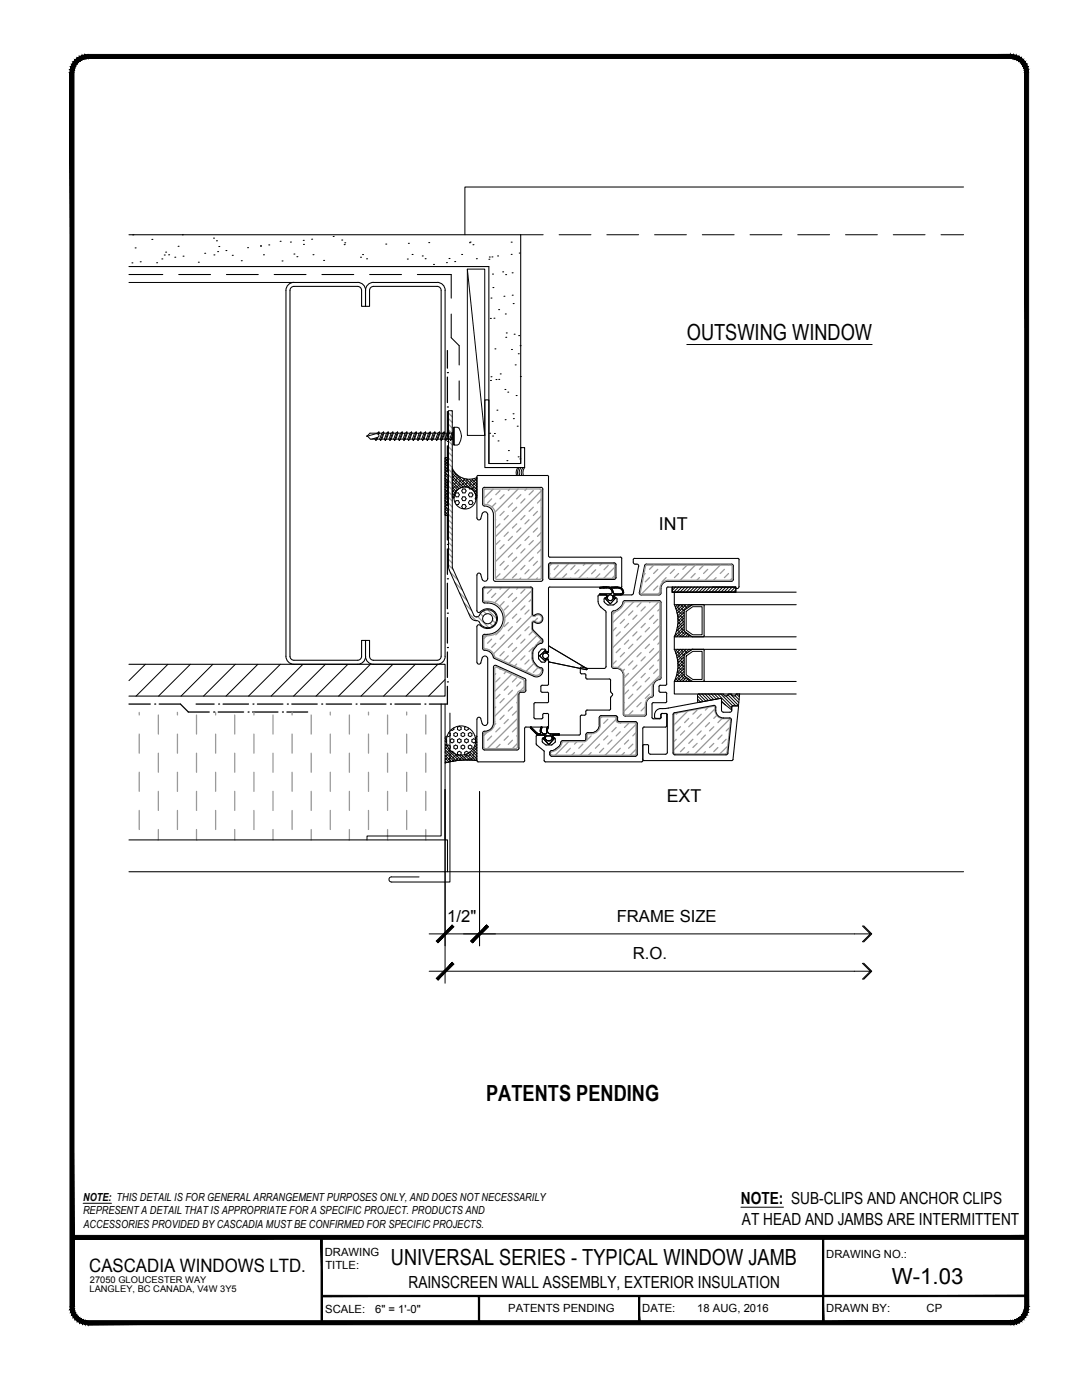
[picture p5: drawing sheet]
<svg xmlns="http://www.w3.org/2000/svg" width="216mm" height="279mm" viewBox="0 0 216 279" stroke-linecap="round" stroke-linejoin="round" font-family="sans-serif">
<defs><g id="words">
<g font-size="4.4">
<text x="137" y="67.8">OUTSWING WINDOW</text>
<text x="97" y="219.7">PATENTS PENDING</text>
<text x="78" y="252.5">UNIVERSAL SERIES - TYPICAL WINDOW JAMB</text>
<text x="178" y="256.2">W-1.03</text>
</g>
<text font-size="3.7" x="17.8" y="253.8">CASCADIA WINDOWS LTD.</text>
<g font-size="3.5">
<text x="131.5" y="105.8">INT</text>
<text x="133" y="160.2">EXT</text>
</g>
<g font-size="3.3">
<text x="89.3" y="183.9">1/2&quot;</text>
<text x="123.1" y="183.9">FRAME SIZE</text>
<text x="126.3" y="191.4">R.O.</text>
<text x="147.8" y="240.2">NOTE: SUB-CLIPS AND ANCHOR CLIPS</text>
<text x="148.1" y="244.5">AT HEAD AND JAMBS ARE INTERMITTENT</text>
<text x="81.5" y="257.1">RAINSCREEN WALL ASSEMBLY, EXTERIOR INSULATION</text>
</g>
<g font-size="2.2">
<text x="16.6" y="239.7">NOTE: THIS DETAIL IS FOR GENERAL ARRANGEMENT PURPOSES ONLY, AND DOES NOT NECESSARILY</text>
<text x="16.6" y="242.3">REPRESENT A DETAIL THAT IS APPROPRIATE FOR A SPECIFIC PROJECT. PRODUCTS AND</text>
<text x="16.7" y="245">ACCESSORIES PROVIDED BY CASCADIA MUST BE CONFIRMED FOR SPECIFIC PROJECTS.</text>
<text x="64.8" y="250.6">DRAWING</text>
<text x="164.9" y="251">DRAWING NO.:</text>
<text x="64.9" y="253.3">TITLE:</text>
<text x="64.9" y="261.9">SCALE:</text>
<text x="74.9" y="262">6&quot; = 1'-0&quot;</text>
<text x="101.4" y="261.8">PATENTS PENDING</text>
<text x="128.2" y="261.8">DATE:</text>
<text x="139.1" y="261.8">18 AUG, 2016</text>
<text x="164.9" y="261.8">DRAWN BY:</text>
<text x="184.9" y="261.8">CP</text>
</g>
<g font-size="1.8">
<text x="17.9" y="257.8">LANGLEY, BC CANADA, V4W 3Y5</text>
<text x="17.9" y="256">27050 GLOUCESTER WAY</text>
</g>
</g></defs>
<!-- layer: SEALANT -->
<g fill="none" stroke="#000" stroke-width=".2">
<path d="M88.8 99.9l.7 .6M88.8 99.3l.7 .7M88.8 98.7l.7 .7M88.8 98.2l.7 .7M88.8 97.6l.7 .7M88.8 97.1l.7 .6M88.8 96.5l.7 .7M88.8 95.9l.7 .7M88.8 95.4l.7 .7M88.8 94.8l.7 .7M88.8 94.3l.7 .6M88.8 93.7l.7 .7"/>
<path d="M88.8 93.1l.7 .7M88.8 92.6l.7 .6M88.8 92l.7 .7M88.8 91.4l.7 .7M88.9 99.9l-.1 .1M88.9 97.7l-.1 .1M88.9 95.4l-.1 .1M88.9 93.2l-.1 .1M89.1 91.3l-.1 .1M89.2 99.1l-.4 .3M89.2 96.8l-.4 .4M89.2 94.6l-.4 .4"/>
<path d="M89.2 92.4l-.4 .3M89.3 91.3l.2 .3M89.4 98.3l-.6 .6M89.4 96l-.6 .6M89.4 93.8l-.6 .6M89.4 91.5l-.6 .6M89.5 91.3h-.7v11.6h.7v-7.8M89.5 99.9l-.5 .5M89.5 99.3l-.2 .2M89.5 97.6l-.5 .5M89.5 97.1l-.2 .2M89.5 95.4l-.5 .5"/>
<path d="M89.5 94.8l-.2 .2M89.5 93.2l-.5 .4M89.5 92.6l-.2 .2M90.2 99l.4 .3M90.2 98.4l.5 .4M90.2 97.8l.6 .6M90.2 97.3l.8 .8M90.2 96.7l1.1 1.1M90.2 96.2l1.4 1.3M90.2 95.6l1.8 1.7M90.2 95l2.2 2.2M90.2 94.5l2.8 2.7 .2-.3"/>
<path d="M90.2 93.9l3.5 3.5M90.3 93.6l-.1 .1M90.4 98.6l-.2 .1M90.4 96.3l-.2 .2M90.4 94.1l-.2 .1M90.6 98.9l-.1 .1M90.7 97.7l-.5 .5M90.7 95.5l-.5 .4M90.7 94.3l-.2 .2M91 96.9l-.7 .7M91 94.6l-.7 .7M91 98.4h.5l.2 .3-.2 .5h-.5l-.2-.5z"/>
<path d="M91.2 96l-.7 .7M91.3 94.9l-.2 .1M91.5 97.4l-.7 .7M91.5 95.2l-.7 .7M91.8 96.6l-.7 .7M92 95.3l-.3 .3M92.1 95.8l-.7 .7M92.3 95.4l2.9 2.9M92.3 99.2h.5l.2 .3-.2 .4h-.5l-.2-.4zM92.3 97.6h.5l.2 .4-.2 .4h-.5l-.2-.4zM92.4 97.2h-.1M92.6 96.3l-.7 .7"/>
<path d="M92.8 95.6l-.6 .6M93.1 95.6l2.1 2.1-.5 .5M93.3 95.7l-.2 .2M93.5 96l-.7 .7M93.6 97.4l.1 .2h.4M93.7 95.7l1.5 1.4M93.7 99.9h.4l.3 .4-.3 .4h-.4l-.2-.4zM93.7 98.4h.4l.3 .3-.3 .5h-.4l-.2-.5zM94.1 96.6l-.7 .6M94.2 95.6l1 1M94.3 95.8l-.7 .7M94.6 97.2l-.5 .4"/>
<path d="M94.7 95.5l.5 .5M94.8 98.5l.4 .3M94.9 98.6h.1M94.9 96.3l-.7 .7M95.1 95.4l.1 .1-.7 .7M95.1 99.4l-.1-.2-.2 .3 .2 .3M95.2 95.3v4.1h-.2M95.2 98.9l-.2 .1M95.2 97.2l-.4 .4M95.2 96.6l-.2 .1M95.2 95.3a3.7 3.7 0 0 1-4.9-1.8l-.1 5.9h.4a2.21 2.21 0 0 1 2.2-2.2 2.21 2.21 0 0 1 2.2 2.2M103.3 93.3a1.64 1.64 0 0 0-.2 1.6"/>
<path d="M103.6 93.3a1.64 1.64 0 0 0-.2 1.6M104 93.3a1.64 1.64 0 0 0-.3 1.6M104.4 93.3a1.64 1.64 0 0 0-.3 1.6M104.7 93.3a1.64 1.64 0 0 0-.3 1.6M88.8 102.7l.2 .2M88.8 102.1l.7 .7M88.8 101.5l.7 .7M88.8 101l.7 .7M88.8 100.4l.7 .7M88.9 102.2h-.1M89.2 101.3l-.4 .4M89.4 102.8l-.1 .1"/>
<path d="M89.4 100.5l-.6 .6M89.5 102.1l-.5 .5M89.5 101.6l-.2 .2M90.8 100.3l.2-.4h.5l.2 .4-.2 .4h-.5M92.3 100.7h.5l.2 .4-.2 .4h-.5l-.2-.4zM88.8 151.9l.3 .3M88.8 151.3l.8 .8M88.8 150.7l1.3 1.3M88.8 150.2l1.7 1.7M88.8 149.6l2.2 2.2M88.8 149l2.7 2.8M88.8 148.5l.5 .5"/>
<path d="M88.8 147.9l.3 .3M88.8 147.4l.3 .2v.5M89 149.8l-.2 .2M89 147.6l-.2 .2M89.1 147.1l-.1-.1-.2 .2M89.1 148.5l-.2 .3M89.3 148.8l.2-.1 .3 .2v.4l-.2 .2M89.3 151.2l-.5 .5M89.3 149l-.5 .4M89.5 149.3l-.1 .1M89.5 146.2l.3 .2v.4l-.3 .2-.3-.1M89.5 150.4l-.6 .7"/>
<path d="M89.7 149.6l-.6 .6M89.8 151.8l-.3 .3M89.8 147.6l.4-.2 .4 .2v.4l-.4 .3-.4-.3zM90 149.9h.1M90.1 150l.1-.1 .4 .2v.3M90.1 150.9l-.7 .7M90.3 150.2l-.6 .6M90.6 145.3v.3l-.4 .2-.2-.1M90.6 146.4l.3-.2 .4 .2v.4l-.4 .2-.3-.2zM90.6 148.9l.3-.2 .4 .2v.4l-.4 .2-.3-.2zM90.6 150.4l-.1 .1M90.7 151.5l-.5 .4"/>
<path d="M90.8 150.5l1.2 1.2M91 150.7l-.7 .6M91.3 145.1l.3-.2 .4 .2v.5l-.4 .2-.3-.2zM91.3 147.6l.3-.2 .4 .2v.4l-.4 .3-.3-.3zM91.5 151.2l-.6 .6M91.6 150.7l1 1M91.8 150.7l.2-.2v-.4l-.4-.2-.3 .2v.4l.2 .2-.4 .4M92 146.4l.4-.2 .3 .2v.4l-.3 .2-.4-.2zM92 148.9l.4-.2 .3 .2v.4l-.3 .2-.4-.2zM92 150.7l-.1 .1M92.2 150.7l.9 1M92.4 150.9l-.7 .7"/>
<path d="M92.6 150.6l1.1 1.1M92.7 147.6l.4-.2 .3 .2v.4l-.3 .3-.4-.3zM92.9 145l-.2 .1v.5l.4 .2 .3-.2v-.3M92.9 151.5l-.2 .2M93.1 150.5l1.2 1.2M93.2 150.7l-.7 .6M93.4 146.4l.4-.2 .4 .2v.4l-.4 .2-.4-.2zM93.4 148.9l.4-.2 .4 .2v.4l-.4 .2-.4-.2zM93.7 150.1l-.1 .1M93.8 151.2l-.5 .5M93.8 150.1l1.4 1.4-.3 .3-1.5-1.5v-.2l-.3-.2-.4 .2 .1 .5M94.1 150.4l-.8 .7"/>
<path d="M94.1 149.8l1.1 1.1-.4 .4M94.3 149.5l.9 .9-.2 .1M94.5 149.2l.7 .6M94.6 150.9l-.7 .7M94.7 148.8l.5 .4-.7 .7M94.8 146.8v.1M94.8 147.2l.4 .3M94.8 148.3l.4 .4M94.9 147.8h.1M94.9 147.8l.3 .3-.2 .2M94.9 150.1l-.7 .7M94.9 147.6l-.4-.2-.3 .2v.4l.3 .3 .4-.2"/>
<path d="M95 146.9l.2 .1-.4 .3M95.2 148.7l-.4 .4M95.2 151.8a16.7 16.7 0 0 0-6.4 .5l.2-.3"/>
<circle cx="92.8" cy="99.4" r="2.21"/>
<circle cx="92" cy="147.8" r="2.91"/>
</g>
<!-- layer: 0 -->
<g fill="none" stroke="#999" stroke-width=".25">
<path d="M96.8 97.6h11l.2 .2v17.7l-.3 .1h-8.6l-.3-.2M96.8 97.6l-.2 .2v2.7l.3 .2M98.1 99.6l-.8 .8M98.4 97.6l-1.8 1.8M99.8 97.9l-.9 .8M100.6 98.7l-.8 .9M101.7 97.6l-.3 .3M103.4 97.6l-4.6 4.6M103.9 98.7l-.8 .9M104.7 99.6l-.8 .8M105.1 97.6l-.4 .3M106.4 97.9l-.8 .8"/>
<path d="M108 98l-9.2 9.1M108 99.6l-.8 .8M96.7 117.4l-.2 .1M96.9 100.7a2.04 2.04 0 0 1 2 2.2M98.1 117.6l-.8 .8M98.8 102.9v12.5M98.9 118.4l-.8 .8M98.9 100.4l-.8 .8M98.9 110.4l-.1 .1M98.9 103.7l-.1 .1M98.9 113.7l-.1 .1M99.8 104.5l-.9 .9"/>
<path d="M99.8 114.5l-.9 .8M99.8 107.9l-.9 .8M100 117.3l-.2 .3M100.6 108.7l-.8 .8M100.6 102.1l-.8 .8M100.6 112l-.8 .8M101.4 102.9l-.8 .8M101.4 112.8l-.8 .9M101.4 106.2l-.8 .8M101.7 117.3l-3 3M102.2 118.4l-.8 .8M102.2 107l-.8 .9"/>
<path d="M102.2 100.4l-.8 .8M102.2 110.4l-.8 .8M103.1 119.2l-.9 .9M103.1 101.2l-.9 .9M103.1 111.2l-.9 .8M103.1 104.5l-.9 .9M103.1 114.5l-.9 .8M103.3 117.3l-.2 .3M103.9 105.4l-.8 .8M103.9 115.3l-.3 .3M103.9 108.7l-.8 .8M104.7 117.6l-.8 .8"/>
<path d="M104.7 109.5l-.8 .9M104.7 102.9l-.8 .8M104.7 112.8l-.8 .9M105.6 103.7l-.9 .8M105.6 113.7l-.9 .8M105.6 107l-.9 .9M106.1 117.9l-5.4 5.4M106.1 119.6l-.5 .5M106.4 107.9l-.8 .8M106.4 101.2l-.8 .9M106.4 111.2l-.8 .8M107.2 115.3l-.2 .3"/>
<path d="M107.2 102.1l-.8 .8M107.2 112l-.8 .8M107.2 105.4l-.8 .8M108 103l-9.2 9.1M108 107.9l-7.7 7.7M108 112.9l-2.7 2.7M108 106.3l-.8 .7M108 109.6l-.8 .8M109.7 114.5l-.1 .1M109.9 115.4h12.5M110.1 112.5l-.4 .3M111.4 112.8l-.8 .9"/>
<path d="M113.1 114.5l-.9 .8M113.4 112.5l-2.9 2.9M113.9 115.3l-.1 .1M114.7 112.8l-.8 .9M115.5 113.7l-.8 .8M116.7 112.5l-.3 .3M117.2 115.3l-.1 .1M118.4 112.5l-2.9 2.9M118.9 113.7l-.9 .8M119.7 114.5l-.8 .8M120.1 112.5l-.4 .3M121.4 112.8l-.9 .9"/>
<path d="M122.5 115.4l.2-.2v-2.5l-.2-.2h-12.7l-.1 .2-.1 2.5 .3 .2M122.7 113.2l-2.2 2.2M122.7 114.9l-.5 .4M128.7 114.5l-.2 .3M129.6 115.3l-.9 .8M130.4 112.8l-.8 .8M131.2 113.6l-.8 .9M131.2 117l-.8 .8M131.7 118.2l-.4 .3M132.1 112.8h.1M132.9 115.3l-.8 .8M133.7 112.8l-5.7 5.7"/>
<path d="M134.6 113.6l-.9 .9M135.4 114.5l-.8 .8M135.4 112.8h.1M137.1 112.8l-.9 .8M138.7 114.5l-.8 .8M138.7 112.8l-3 3M139.6 115.3l-.6 .5M140.4 112.8l-.8 .8M141.2 113.6l-.8 .9M142.1 112.8h-.1M142.9 115.3l-.5 .5M143.7 112.8l-3 3"/>
<path d="M144.5 113.6l-.8 .9M145.4 114.5l-.9 .8M145.4 112.8h.1M146.1 115.4l-.4 .4M97.1 126.9l-.6 .6M98.1 127.6l-.8 .8M98.6 130.9l.2 .3 7.7 3.5a1.09 1.09 0 0 0 1.6-1M98.9 134.4l-.2 .2M98.9 128.4l-.8 .8M99.8 135.3l-.9 .8M99.8 138.6l-.9 .8M99.8 125.9l-.9 .8"/>
<path d="M99.9 133.5l-.1 .1M100.6 139.4l-.8 .9M100.6 126.7l-.8 .9M100.6 120.1l-.8 .8M100.6 130l-.8 .9M101 134l-.4 .4M101.4 136.9l-.8 .9M101.4 120.9l-.8 .8M101.4 130.9l-.8 .8M101.4 124.2l-.8 .9M102.1 134.5l-3.4 3.5M102.2 137.8l-.8 .8"/>
<path d="M102.2 125.1l-.8 .8M102.2 128.4l-.8 .8M103.1 135.3l-.9 .8M103.1 129.2l-.9 .8M103.1 122.6l-.9 .8M103.1 132.5l-.4 .4M103.2 138.4l-4.5 4.5M103.9 136.1l-.8 .8M103.9 123.4l-.8 .8M103.9 133.4l-.1 .1M103.9 126.7l-.8 .9M104.3 135.6l-5.2-2.5-.3 .1-.1 10.8"/>
<path d="M104.3 135.6l.3 .4v1.7l-.2 .2-.9 .1-.2 .3v10.8l-.4 .3M104.6 137.1l-.8 .8M104.7 127.6l-.8 .8M104.7 120.9l-.8 .8M104.7 130.9l-.8 .8M105.6 121.7l-.9 .9M105.6 131.7l-.9 .8M105.6 125.1l-.9 .8M106.1 131.4a2.54 2.54 0 0 0 1.8 2.1M106.1 122.8l-7.6 7.7M106.3 125.9l1.7 1.7-.8 .8M106.3 126l-.7 .7"/>
<path d="M106.4 129.2l-.8 .8M106.5 132.4l-1.5 1.6M106.8 124h-.5l-.2 .4v1.1l.2 .4M106.8 124a.8 .8 0 0 0 1.2-.1 .8 .8 0 0 0-.2-1.2 .8 .8 0 0 0-1.2 .3h-.3l-.2-.4v-5l-.2-.2h-9.3l-.1 .2 .1 2.4a3.5 3.5 0 0 1 4.1 3.3 3.5 3.5 0 0 1-4 3.6l-.2 .2v2.2l.3 .2a1.84 1.84 0 0 1 1.8 1.4M107.2 126.8l-5.7 5.6M107.2 123.4l-.5 .5M107.2 133.4l-.8 .8M107.9 133.5l.2 .2M108 127.6l.1 .4M108.1 128l-.3 .2a2.68 2.68 0 0 0-1.7 3.2M122.8 122.1l-.5 .5M123 131.9l-.7 .7"/>
<path d="M123 125.3l-.7 .6M123.8 126.1l-.8 .8M123.8 129.4l-.8 .8M124.6 120.3l-.1 .1M124.6 130.2l-.8 .9M124.6 123.6l-.8 .8M124.6 133.6l-.3 .3M125.4 124.4l-.8 .9M125.4 134.4l-.8 .8M125.4 127.7l-.8 .9M125.4 137.7l-.8 .8M126.3 128.6l-.9 .8"/>
<path d="M126.3 138.5l-.9 .9M126.3 121.9l-.9 .9M126.3 131.9l-.9 .8M126.5 120.1l-4.2 4.2M127.1 122.8l-.8 .8M127.1 132.7l-.8 .9M127.1 126.1l-.8 .8M127.1 136.1l-.8 .8M127.9 126.9l-.8 .8M127.9 136.9l-.8 .8M127.9 120.3l-.8 .8M127.9 130.2l-.8 .9"/>
<path d="M128.7 121.1l-.8 .8M128.7 131.1l-.8 .8M128.7 124.4l-.8 .9M128.7 134.4l-.8 .8M129.6 125.3l-.9 .8M129.6 135.2l-.9 .9M129.6 128.6l-.9 .8M129.6 138.5l-.9 .9M129.8 120.1l-.2 .2M130.4 129.4l-.8 .8M130.4 122.8l-.8 .8M130.4 132.7l-.8 .9"/>
<path d="M131.2 123.6l-.8 .8M131.2 133.6l-.8 .8M131.2 126.9l-.8 .8M131.5 120.1l-9.2 9.2M131.7 124.8l-8.4 8.4M131.7 129.8l-7.2 7.2M131.7 134.8l-7.2 7.2M131.7 128.2l-.5 .4M131.7 121.5l-.5 .4M131.7 131.5l-.5 .4M27.8 142.2v.5M27.8 146.5v3.8"/>
<path d="M27.8 154.1v3.8M31.6 142.7v3.8M31.6 150.3v3.8M31.6 157.9v3.8M35.4 142.2v.5M35.4 146.5v3.8M35.4 154.1v3.8M39.2 142.7v3.8M39.2 150.3v3.8M39.2 157.9v3.8M43 142.2v.5M43 146.5v3.8"/>
<path d="M43 154.1v3.8M46.8 142.7v3.8M46.8 150.3v3.8M46.8 157.9v3.8M50.7 142.1v.6M50.7 146.5v3.8M50.7 154.1v3.8M54.5 142.7v3.8M54.5 150.3v3.8M54.5 157.9v3.8M58.3 142.1v.6M58.3 146.5v3.8"/>
<path d="M58.3 154.1v3.8M62.1 142.7v3.8M62.1 150.3v3.8M62.1 157.9v3.8M65.9 142.1v.6M65.9 146.5v3.8M65.9 154.1v3.8M69.7 142.7v3.8M69.7 150.3v3.8M69.7 157.9v3.8M73.5 142.1v.6M73.5 146.5v3.8"/>
<path d="M73.5 154.1v3.8M77.3 142.7v3.8M77.3 150.3v3.8M77.3 157.9v3.8M81.1 142.1v.6M81.1 146.5v3.8M81.1 154.1v3.8M85 142.7v3.8M85 150.3v3.8M85 157.9v3.8M97 146.2h-.3l-.2 .3 .1 2.8 6.3 .1M97.2 146.1l-.7 .7"/>
<path d="M98.1 146.9l-.8 .8M98.7 144a2.04 2.04 0 0 1-1.7 2.2M98.9 141.1l-.2 .2M98.9 144.4l-.2 .3M99.8 145.2l-.9 .9M99.8 148.6l-.9 .8M100.6 149.4h.1M100.6 142.7l-.8 .9M101.4 143.6l-.8 .8M101.4 146.9l-.8 .8M102.2 147.7l-.8 .9M102.2 141.1l-.8 .8"/>
<path d="M103.1 141.9l-.9 .8M103.1 145.2l-.9 .9M103.3 143.4l-6 6M103.3 148.4l-1.1 1M103.3 146.7l-.2 .2M103.3 140.1l-.2 .2M113.5 148l-2.7 2.7M113.8 149.3l-.8 .9M114.6 150.2l-.5 .5M115.1 148l-.5 .5M116.3 148.5l-.8 .8M118 146.9l-.9 .8"/>
<path d="M118 150.2l-.6 .5M119.6 148.5l-.8 .8M120.1 143.1l-.3 .3M120.5 149.3l-.9 .9M121.3 143.5l-.8 .9M121.3 146.9l-.8 .8M122.1 147.7l-.8 .8M122.9 143.6l-7.1 7.1M123 145.2l-.9 .8M123.8 146l-.8 .9M123.8 149.3l-.8 .9M123.9 144.2l-.1 .2"/>
<path d="M124.6 140.2l-.1 .1M124.6 150.2l-.5 .5M125.4 144.4l-.8 .8M125.4 147.7l-.8 .8M126.3 141.9l-.9 .8M126.3 148.5l-.9 .8M126.9 144.6l-6.2 6.1M126.9 149.5l-1.2 1.2M126.9 146.2l-.6 .7M127.9 140.2l-.8 .8M128.7 141l-.8 .9M134.7 142.4l7.9-1.4a2.25 2.25 0 0 0 1.2 2.3l1.7 .1 .3 .3"/>
<path d="M134.8 142.3l-.3 .3-.1 7.6M134.9 147.5l-.5 .5M135.2 142.3l-.3 .2M135.8 145l-.9 .9M136.6 145.9l-.8 .8M136.6 149.2l-.8 .8M137.3 141.9l-2.8 2.8M137.4 150l-.4 .5M137.4 143.4l-.8 .8M138.3 144.2l-.9 .8M138.3 147.5l-.9 .9M139.1 148.4l-.8 .8"/>
<path d="M139.1 141.7l-.8 .8M139.9 142.5l-.8 .9M139.9 145.9l-.8 .8M140.8 146.7l-.9 .8M140.8 150l-.5 .5M141.3 141.1l-.5 .6M141.6 144.2l-.8 .8M142.4 145l-.8 .9M142.4 148.4l-.8 .8M142.7 141.5l-8.3 8.2M143 142.8l-.6 .6M143.2 149.2l-.8 .8"/>
<path d="M144.1 143.4l-.9 .8M144.1 146.7l-.9 .8M144.9 147.5l-.8 .9M145.2 148.9l-1.6 1.6M145.6 145.2l-.7 .7M145.7 143.5l-7 7M145.8 143.7l-.7 6.5-.2 .2-10.2 .1-.2-.3M27.8 161.7v3.9M31.6 165.6v2M35.4 161.7v3.9M39.2 165.6v2M43 161.7v3.9"/>
<path d="M46.8 165.6v2M50.7 161.7v3.9M54.5 165.6v2M58.3 161.7v3.9M62.1 165.6v2M65.9 161.7v3.9M69.7 165.6v2M73.5 161.7v3.9M77.3 165.6v2M81.1 161.7v3.9M85 165.6v2"/>
</g>
<!-- layer: GASKET -->
<g fill="none" stroke="#000" stroke-width=".2">
<path d="M134.1 117.2v1v-1h12.7v1h-12.7h12.7v-1M134.2 117.2h-.1M134.8 117.2l-.7 .6M135.4 117.2l-1 1M136.1 117.2l-1.1 1M136.7 117.2l-1 1M137.3 117.2l-1 1M137.9 117.2l-1 1M138.6 117.2l-1 1M139.2 117.2l-1 1M139.8 117.2l-1 1M140.5 117.2l-1.1 1"/>
<path d="M141 118.2h4.8M141.1 117.2l-1 1M141.7 117.2l-1 1M142.1 117.2h4.7M142.3 117.2l-1 1M143 117.2l-1 1M143.6 117.2l-1 1M144.2 117.2l-1 1M144.9 117.2l-1.1 1M145.5 117.2l-1 1M146.1 117.2l-1 1M146.7 117.2l-1 1"/>
<path d="M146.8 117.7l-.5 .5M109.1 131.4a.52 .52 0 0 0 .4-.5 .52 .52 0 0 0-.4-.5 .56 .56 0 0 0-.8 .5 .56 .56 0 0 0 .8 .5M109.3 130.2l-.5-.1v-.3l-1.2 1.1 1.2 1v-.3l.5-.1M109.3 131.5l.1 .1M109.4 131.6l.2 .5 7.4 1.6M109.6 129l7.5 4.4M109.7 129h-.2l-.1 1.1-.1 .1M117.1 133.4l.1 .2-.2 .1M139.2 138.9l1.1 1.1M139.2 139.5l.6 .6M139.2 138.8v1.2M139.2 140l.3 .2 4.3-.8 .2 .1v.5"/>
<path d="M139.4 138.5l1.4 1.4M139.4 138.5h5l.1 .3 .5 .1M139.4 138.5l-.2 .2M140.1 138.5l1.3 1.3M140.7 138.5l1.2 1.2M141.3 138.5l1.1 1.1M141.9 138.5l1.1 1M142.6 138.5l.9 .9M143.2 138.5l2.8 2.8M143.8 138.5l2.4 2.4M144.8 138.9l2 2M145.3 138.7l-.3 .2"/>
<path d="M145.7 138.5l1.7 1.7M146.7 138.9l.8 .7M146.8 138.7l.1-.2h.7l-.2 2.4h-1.3l-.1 .8-2-1.7 .8 .7M146.8 138.7l-.2 .2h-.3l-.3-.1v-.3h-.7l-.1 .2 2.2 2.1M147 138.5l.5 .6M147.6 138.5h.1M105.8 145.3l1.4 1.4h1.4M106 145.1l1.2 1.2 .4 .2M106 145.1l-.1 .1M107.6 146.5h.1M107.9 146.1l-.1 .3-.2 .1M108 145.1l-.2 .5 .1 .5"/>
<path d="M108 145.1h.1a.89 .89 0 0 0 0 .9 .89 .89 0 0 0 .9 .5l.1-.4M108.7 146.7v.1M108.7 146.8l-.1 .5h-.3l1.2 1.3 1.2-1.3h-.3l-.1-.5M109.2 145.1l.2 .1M109.2 145.1l-.1 .5v.5M109.4 145.2l-.1 .3a.72 .72 0 0 0 .6 1M109.9 146.5h1.7v.2M109.9 146.9h-.9a.59 .59 0 0 0-.1 .7 .59 .59 0 0 0 .7 .2M109.9 146.8l.1 .1a.56 .56 0 0 1 .1 .6 .56 .56 0 0 1-.5 .3M110.4 146.7h1.1M110.4 146.7l-.1 .1"/>
</g>
<!-- layer: DIMS -->
<g fill="none" stroke="#999" stroke-width=".25">
<path d="M89.5 99.3l.7 .7M89.5 98.1l.7 .8M89.5 97l.7 .8M89.5 95.9l.7 .8M89.5 94.8l.7 .7M89.5 93.6l.7 .8M89.5 92.5l.7 .8M89.5 91.4l.7 .8M89.5 90.3l.7 .7M89.5 89.2l.7 .7M89.5 88l.7 .8M89.5 86.9l.7 .8"/>
<path d="M89.5 85.8l.7 .8M89.5 84.7l.7 .7M89.5 83.6l.7 .7M89.5 82.4l.7 .8M90.1 82l.1 .1M89.5 112.7l.9 1M89.5 111.6l.7 .8M89.5 110.5l.7 .8M89.5 109.4l.7 .7M89.5 108.3l.7 .7M89.5 107.1l.7 .8M89.5 106l.7 .8"/>
<path d="M89.5 104.9l.7 .7M89.5 103.8l.7 .7M89.5 102.6l.7 .8M89.5 101.5l.7 .8M89.5 100.4l.7 .8M89.8 114.2l1.5 1.5M90.8 116.3l1.5 1.5M91.7 118.3l1.5 1.5M92.6 120.3l1.5 1.6M93.5 122.4l1.5 1.5M95.3 123.1l2.2 2.2M95.8 122.5l.6 .5"/>
<path d="M96.4 121.9l.6 .6M97.3 121.7l1.8 1.8M97.8 124.4l.5 .6M98.2 123.7l.7 .7"/>
</g>
<!-- layer: 0 -->
<g fill="none" stroke="#000" stroke-width=".2">
<path d="M25.7 56.4h32.9M137 68.8h37M73.3 87l1.8-.5 .5 .3v.3l-.3 .2M74.8 87.5v.1M75.2 87.4l-.2 .5-.2-.3M75.3 86.5l.3-.3 .1 .3-.2 .2M75.3 86.5h-1.5l-.7 .5h.2l.6 .6h.9M75.3 87.6h.5M75.3 86.5h-.1M75.3 87.6l-.3 .3M75.3 87.3v.3M75.3 87.3l-1.1 .3"/>
<path d="M75.6 86.2l-.2 .4M75.8 86.5h.4l.3-.3 .1 .3M76.2 87.6h.5M76.2 86.5l-.4 1.1M76.2 87.6l-.3 .3M76.5 86.2l-.6 1.7-.1-.3M76.6 86.5h.5l.4-.3v.3l-.4 1.1M76.6 86.5l-.4 1.1M76.7 87.6l.2 .3M77.1 86.5l-.4 1.1M77.5 86.2l-.6 1.7 .2-.3h.5M77.5 86.5h.6l-.5 1.1 .2 .3"/>
<path d="M78.1 86.5l.3-.3 .1 .3-.4 1.1M78.1 87.6h.5M78.4 86.2l-.6 1.7 .3-.3M78.5 86.5h.5l.3-.3 .1 .3M79 87.6h.5M79 86.5l-.4 1.1M79 87.6l-.3 .3M79.3 86.2l-.6 1.7-.1-.3M79.4 86.5h.5l.4-.3v.3l-.4 1.1M79.4 86.5l-.4 1.1M79.5 87.6l.2 .3M79.9 86.5l-.4 1.1"/>
<path d="M80.3 86.2l-.6 1.7 .2-.3h.5M80.3 86.5h.5l-.4 1.1 .2 .3M80.8 86.5l.4-.3 .1 .3-.5 1.1M80.8 87.6h.6M81.2 86.2l-.6 1.7 .2-.3M81.3 86.5h.5l.3-.3 .1 .3M81.8 87.6h.5M81.8 86.5l-.4 1.1M81.8 87.6l-.3 .3M82.1 86.2l-.6 1.7-.1-.3M82.2 86.5h.5M82.2 86.5l-.4 1.1"/>
<path d="M82.3 87.6l.4-1.1 .4-.3v.3l-.4 1.1h.5M82.3 87.6l.2 .3M83.1 86.2l-.6 1.7 .2-.3M83.1 86.5h.5l-.4 1.1 .2 .3M83.6 86.5l.4-.3 .1 .3-.5 1.1h.6M84 86.2l-.6 1.7 .2-.3M84.1 86.5h.5M84.2 87.6l.4-1.1 .3-.3 .1 .3-.4 1.1h.5M84.2 87.6l.1 .3M84.9 86.2l-.6 1.7 .3-.3M85 86.5h.5l-.4 1.1 .2 .3M85.5 86.5l.3-.3 .1 .3-.4 1.1"/>
<path d="M85.5 87.6h.5M85.8 86.2l-.5 1.7 .2-.3M85.9 86.5h.5l.4-.3 .1 .3M86.4 87.6h.5M86.4 86.5l-.4 1.1M86.4 87.6l-.2 .3M86.8 86.2l-.6 1.7-.2-.3M86.9 86.5h.5M86.9 86.5l-.5 1.1M86.9 87.6l.5-1.1 .3-.3 .1 .3-.4 1.1M86.9 87.6l.2 .3M87.4 87.6h.5"/>
<path d="M87.7 86.2l-.6 1.7 .3-.3M87.8 86.5h.5l-.4 1.1 .1 .3M88.3 86.5l.3-.3 .1 .3-.4 1.1M88.3 87.6h.5M88.6 86.2l-.6 1.7 .3-.3M88.7 86.5h.5l.4-.3 .1 .3M89.2 86.5l-.4 1.1M89.2 87.6h.5M89.2 87.6l-.2 .3M89.6 86.2l-.6 1.7-.2-.3M89.7 86.5l-.5 1.1M90.2 87.6h.3"/>
<path d="M90.2 86.5l-.5 1.1M90.2 87.6l-.3 .3M90.5 86.2l-.3 .3h-.5M90.5 86.2l-.6 1.7-.2-.3M90.5 86.7l-.3 .9M90.6 85.3l-.1 .1v3.3l.1 .1M90.6 85.3h.6l.4 .1a2.8 2.8 0 0 1 0 3.3l-.4 .1h-.6zM120.4 117.1h.4a1.24 1.24 0 0 1 1.5 1.1M120.5 117.1l-.9 .2h.9M120.7 117.4h-.3M120.7 117.3h.1a1.21 1.21 0 0 1 1.3 .8M121.2 119.4l.1-.3a.54 .54 0 0 1 .5-.4 .54 .54 0 0 1 .5 .4v.3"/>
<path d="M121.2 119.4a.58 .58 0 0 0 .6 .5 .58 .58 0 0 0 .5-.5M122.2 118.1l-.3 .4-2.3 .1 .1 .1 1.4 .1-.1 .6h-.3l1.1 1.1 1-1.1h-.3l-.1-.6 1.6-.1 .3-.1 .2-.4M122.6 117.3h-.7a2.36 2.36 0 0 1 2.3 .3l.2 .6M122.8 117.4h-.3M122.8 117.3h.2a.96 .96 0 0 1 1.2 1.1l-.3 .1h-1.2l-.4-.4M93.9 123.2a1.29 1.29 0 0 0 1.2 .7M95.1 123.1l-.5-.3-4.3-9.5-.1-31.3h-.7v31.2l4.4 10M95.1 123.1a.88 .88 0 0 0 .8-.7 1.79 1.79 0 0 1 2.7-.1 1.79 1.79 0 0 1-.3 2.7 1.79 1.79 0 0 1-2.7-.9l-.5-.2M134.6 129.6h.1M134.6 120.7h.1M134.8 136h.1M134.8 135.4l.4 .4"/>
<path d="M134.8 127v.1M134.8 126.5l.4 .4M134.8 130.3l.1 .1M134.8 121.4l.1 .1M135.1 131.1l.1 .2M135.1 134.5l.7 .7M135.1 130l.7 .7M135.1 125.6l.7 .8M135.1 122.2l.1 .2M135.1 121.1l.7 .7M135.1 134l.4 .4M135.2 125.1l.3 .4"/>
<path d="M135.2 129.6l-.5 .4M135.2 131.8l.3 .3M135.2 120.7l-.5 .4M135.2 132.4l.6 .6M135.2 129.6l.3 .2M135.2 123.5l.6 .6M135.2 120.7l.3 .2M135.4 135.4l.6 .6M135.4 133.1l.7 .7M135.4 130.8l.7 .7M135.4 126.5l.6 .6M135.4 124.2l.7 .7"/>
<path d="M135.4 121.9l.7 .7M135.7 134l.6 .7M135.7 131.7l.6 .7M135.7 125.1l.6 .7M135.7 122.8l.6 .7M135.7 129.6l-.8 .9M135.7 120.7l-.8 .8M135.8 129.6l.5 .5M135.8 120.7l.5 .5M135.9 134.8l.7 .7M135.9 132.5l.6 .6M135.9 130.3l.6 .5"/>
<path d="M135.9 125.9l.7 .7M135.9 123.6l.6 .6M135.9 121.4l.6 .5M136.2 135.7l.3 .3M136.2 133.4l.3 .3M136.2 131.1l.3 .3M136.2 126.8l.3 .3M136.2 124.5l.3 .3M136.2 122.2l.3 .3M136.3 129.6l-1.3 1.3M136.3 120.7l-1.3 1.3M136.5 134.2v.1"/>
<path d="M136.5 132h.1M136.5 129.7l.6 .6M136.5 125.3v.1M136.5 123.1h.1M136.5 120.8l.6 .6M136.5 134.5l-1.5 1.5M136.5 133.9l-1.9 2M136.5 133.4l-1.6 1.6M136.5 132.8l-1.4 1.4M136.5 132.2l-1.3 1.3M136.5 131.7l-1.3 1.2M136.5 131.1l-1.3 1.3"/>
<path d="M136.5 125.6l-1.5 1.5M136.5 125l-1.9 1.9M136.5 124.5l-1.5 1.5M136.5 123.9l-1.4 1.4M136.5 123.3l-1.3 1.3M136.5 122.8l-1.2 1.2M136.5 122.2l-1.3 1.3M136.6 135l-1 1M136.6 126.1l-1 1M136.8 135.1l.7 .7M136.8 126.2l.7 .7M136.9 129.6l-1.8 1.7"/>
<path d="M136.9 120.7l-1.8 1.7M136.9 130.9l1.3-.9h1.9v5.6h-1.9l-1.3-.9zM136.9 122l1.3-.9h1.9v5.6h-1.9l-1.3-.9zM137 135.2l-.8 .8M137 126.3l-.8 .8M137.1 136h.1M137.1 127v.1M137.3 135.4l-.5 .6M137.3 126.5l-.5 .6M137.3 130l.1 .1M137.3 121.1h.1M137.4 129.6l-2.2 2.3"/>
<path d="M137.4 120.7l-2.2 2.2 .3 .3M137.5 129.6l.3 .2M137.5 120.7l.3 .2M137.6 135.7l-.3 .3M137.6 126.8l-.3 .3M138 135.9l-.1 .1M138 127l-.1 .1M138 129.6l-.2 .2M138 120.7l-.2 .2M138.1 129.6h.1M138.1 120.7h.1M89.3 174h103"/>
<path d="M170.5 186.4h3.2M170.5 193.8h3.2M172.1 184.8l1.6 1.6-1.6 1.6M172.1 192.2l1.6 1.6-1.6 1.6M16.6 240.1h5.6M147.8 240.9h8.5"/>
<circle cx="97.3" cy="123.5" r="1.01"/>
</g>
<!-- layer: FRAME -->
<g fill="none" stroke="#000" stroke-width=".21">
<path d="M96.3 97.6v3l.1 .3a2.09 2.09 0 0 1 2 1.5l.1 13.2 .4 .4M96.7 97.3h11.2M96.7 97.2l-.3 .2-.1 .2M107.9 97.2l.2 .1 .2 .3M108.3 97.6v18l-.2 .4h-.2M96.7 117.2h9.2M96.7 117.1l-.3 .2-.1 .2v2.5l.2 .3a3.4 3.4 0 0 1 3.9 3.2 3.2 3.2 0 0 1-3.7 3.1h-.2l-.2 .4M98.8 116h9.1M105.9 117.1l.2 .1 .2 .3M106.3 117.5v5.1a.26 .26 0 0 0 .1 .2 .26 .26 0 0 0 .3 0 .97 .97 0 0 1 1.4 .1 .97 .97 0 0 1-.1 1.4 .97 .97 0 0 1-1.4-.2l-.3 .3 .1 1.3M109.4 112.7l.2-.3 .2-.1h12.7l.4 .2v.2M109.4 115.2l.1 .2 .3 .2h12.7h.2l.2-.4"/>
<path d="M109.4 112.7v2.6M109.7 117.2h13.6M109.7 117.1l-.3 .3v12.4M122.9 112.7v2.6M123.3 117.1a.39 .39 0 0 0 .4 .4 .39 .39 0 0 0 .4-.4v-5.7l-.2-.2h-14.2l-.2-.1-.1-15.9-.1-.3h-14l-.1 .2v8.5a.39 .39 0 0 0 .4 .2 .39 .39 0 0 0 .3-.3l.3-1a.57 .57 0 0 1 .6-.4 .57 .57 0 0 1 .5 .6v12.8a.56 .56 0 0 1-.4 .5 .56 .56 0 0 1-.7-.4l-.3-1a.38 .38 0 0 0-.4-.2 .38 .38 0 0 0-.3 .4v7.1l.1 .2 .3 .1a2.29 2.29 0 0 1 2.8-.4 1.99 1.99 0 0 1 .3 3 1.99 1.99 0 0 1-3-.1l-.4 .1-.1 .3v7.1M95.2 132.2a.39 .39 0 0 0 .3 .3 .39 .39 0 0 0 .4-.2M95.9 132.3l.3-1a.56 .56 0 0 1 .7-.4 .56 .56 0 0 1 .4 .6v12.7a.56 .56 0 0 1-.4 .6 .56 .56 0 0 1-.7-.4l-.3-1M96.3 127v2.4l.1 .3a2.09 2.09 0 0 1 2.1 1.6l.1 .1M98.6 131.4l7.9 3.6a1.28 1.28 0 0 0 1.8-1.2M104.9 135.7v2.1M104.9 135.7l-.1-.2-5.8-2.7a.39 .39 0 0 0-.5 .4v11a1.76 1.76 0 0 1-1.9 1.8l-.3 .3v3l.2 .3 6.7 .1 .3-.2v-11l.1-.2 .3-.2M104.9 137.8l-.2 .3-.8 .1"/>
<path d="M106.4 125.7l1.8 1.9M107.5 130.2v1.3l.6 .6 .5 .1M107.9 137.9l.3 .3h1M108 129.7l-.5 .5M108 133.3a.42 .42 0 0 1 .3 .5M108.2 136.7l-.3 .3v.9M108.2 127.5l.1 .3a.51 .51 0 0 1-.6 .7 2.66 2.66 0 0 0-.4 4.5l.7 .3M108.6 129.5l-.6 .1M108.6 129.5l.3 .2M108.9 129.7l.2 .3 .4-.2M108.9 132l-.3 .2M109.1 131.7h.1"/>
<path d="M109.1 131.7l-.2 .3M109.2 138.1l.2 .3 .1 1.6-.2 .2h-2.5l-.2 .1-.1 2.9M109.2 131.7l.3 .2-.1 4.6M109.5 136.5l-.3 .3h-1M95.2 143.6v8.2l.1 .2h9.1M95.9 143.4a.39 .39 0 0 0-.4-.3 .39 .39 0 0 0-.3 .4M104.9 145.1l-.2 .3v6.4l-.3 .2M106.5 143.2l.3 .3h1.3l.2-.3M108.3 142.6l.1-.2h.8l.3 .2M108.3 142.6v.6M109.4 142.6l.1 2.2-.2 .3h-4.4M132.4 142.4h.4"/>
</g>
<!-- layer: 0 -->
<g fill="none" stroke="#000" stroke-width=".21">
<path d="M72.9 58v3.1h-.7v-3.1a.79 .79 0 0 0-.9-.8h-12.6a.79 .79 0 0 0-.8 .8v73a.79 .79 0 0 0 .7 .8h12.8a.79 .79 0 0 0 .8-.8v-3.2h.7v3.2M73 58a1.6 1.6 0 0 0-1.6-1.6h-12.8a1.56 1.56 0 0 0-1.5 1.6v73a1.6 1.6 0 0 0 1.6 1.6h12.6a1.6 1.6 0 0 0 1.7-1.6M87.2 57.2h-12.7a.79 .79 0 0 0-.8 .8v3.1h-.8v-3.1M87.2 56.4h-12.7a1.6 1.6 0 0 0-1.6 1.6M87.2 57.2a.79 .79 0 0 1 .8 .8v73a.79 .79 0 0 1-.8 .8M87.2 56.4a1.6 1.6 0 0 1 1.6 1.6M88.8 58v73M96.7 79.8h.9v12.7h6.3v-3.2h.8v4h-8zM158.9 118.2h-24.4v2.5h24.4M72.9 131a1.6 1.6 0 0 0 1.6 1.6h12.7M72.9 131v-3.2h.8v3.2a.79 .79 0 0 0 .8 .8h12.7M88.8 131a1.6 1.6 0 0 1-1.6 1.6"/>
<path d="M134.5 129.6a7.5 7.5 0 0 1 0 6.4M134.5 120.7a7.5 7.5 0 0 1 0 6.4M134.5 129.6h24.4M138.1 129.6l-1.6 1.1v4.1l1.6 1.2M138.1 120.7l-1.6 1.1v4.1l1.7 1.2M138.1 120.7h2.2l.2 .2M138.2 129.6h-.1M140.3 129.6l.2 .2M140.5 120.9v6M140.5 129.8v6M140.5 135.8l-.2 .2-2.2-.1M140.5 126.9l-.2 .2"/>
<path d="M158.9 136h-24.4v2.5h24.4M158.9 127.1h-24.4v2.5M25.7 167.6h63.6v6.4h-63.6"/>
</g>
<!-- layer: SASH -->
<g fill="none" stroke="#000" stroke-width=".21">
<path d="M120.8 119.3l-.3 .3 .1 .5 .8 .6M120.8 119.3l.2-.3-.1-.3h-1.4l-.2 .3v1M122.8 119.3l.3 .3M123.1 119.6v.4M124.7 119.9h6.8h.2l.2 .3M124.7 119.9a.51 .51 0 0 0-.4 .6 2.66 2.66 0 0 1-2.1 1.5l-.1 .3v10.7M126.4 118.4l-.4 .3h-3.1l-.2 .3 .1 .3M127.4 113l-1 5.4M127.5 113l-.3-.4h-.5l-.3-.2v-.7l.1-.2h20.9l.1 .2v5.4a.39 .39 0 0 1-.4 .4 .39 .39 0 0 1-.4-.4M133.3 117.2h13.4M133.3 117.1l-.3 .3v19.1M146.3 113v2.6"/>
<path d="M146.3 115.6l-.2 .4h-.2h-12.6M146.3 113l-.2-.4h-.2h-17.1l-.2 .3-1 5.4 .1 .3 .2 .1h3.6l.4-.2v-.2a1.85 1.85 0 0 1 .9-2.2l.5-.1M116 134.5h.6M116.1 133.1l1.1 .3h3.3M116.1 133.1l-.2 .1-.1 .2v.8l.3 .3M116.7 134.5l.2 .2M116.9 135.3l.3 .2M116.9 134.7v.6M117.2 135.5h4.4M119.4 120v.3a2.72 2.72 0 0 0 1.4 1.6M120.8 121.9l.1 .3M120.9 122.2v10.8"/>
<path d="M120.9 133l-.2 .3-.2 .1M121.6 135.5l.2 .3M121.8 135.8v2.1l.4 .6M121.8 139.3v2.2M121.9 139.1l-.1 .2M122.1 133l.3 .4a1.5 1.5 0 0 1 2 1.4M122.2 138.4v.4l-.3 .3M122.5 120.7h-1.2M123 120.2l-.5 .5M123.1 120l-.1 .2M124.4 134.8v7.9l.3 .2h3.9l.2-.1 .2-.3M130.1 139.1a1.41 1.41 0 0 0-1.1 1.4v2"/>
<path d="M130.4 138.7l-.3 .4M131.5 137.9l.3 .3h1M131.8 136.7l-.3 .3v.9M131.9 120.3v15M131.9 135.3l-.3 .3a1.35 1.35 0 0 0-1.2 1.4v1.8M132.8 138.1l.2 .3-.1 1.8-2.8 .1v2.9M133 136.5l-.2 .3h-1M107.2 146.7h1.2M107.3 146.7l-.3 .2v1.7l1.6 1.3v1.9l.2 .2h19.2l.3-.2M108.2 148l.7 .7 1.3-.1M108.4 146.7a.35 .35 0 0 1 .3 .4 .35 .35 0 0 1-.4 .2l-.1 .7M110.5 147.2l.1 .1"/>
<path d="M110.6 146.7l-.3 .2 .2 .4M110.6 147.3l.2 .2M110.7 148.2l-.6 .4M110.8 147.5v.5M110.8 148l-.1 .2M112.3 147.8a.48 .48 0 0 0-.4 .6 2.64 2.64 0 0 1-2 1.5l-.2 .6 .4 .4h16.6h.2l.2-.4M115.8 146.4l-.2 .3h-5M116.1 142.7l-.3 .3v3.4M116.9 142.5l-.1 .2h-.8M117 147.4l-.2 .4h-.2h-4.3M117.2 141.7l-.3 .1v.7M117.3 146.2h.7"/>
<path d="M117.3 146.2l-.3 .2-.1 1.1M119.6 144.6a1.6 1.6 0 0 1-1.6 1.6M120 142.9h2.8M120 142.8l-.4 .2v.2v1.5M121.8 141.5l-.2 .2h-4.4M122.7 142.8l.4 .2 .1 .9 .3 .1M122.9 142.8l.3 .2v.2M123.2 143.2l.1 .7 .3 .1M123.5 144h3.2M126.7 144l.4 .2v.2M127.1 144.4v6.1M128.5 145.1l-.2 .2v6.5"/>
<path d="M130.1 143.2l.3 .3h1.2l.3-.3M131.9 142.6l.2-.2h.8l.1 .2M131.9 142.6v.6M133 142.6v2.2l-.1 .3h-4.4"/>
</g>
<!-- layer: GLASS STOP -->
<path d="M128.5 148.6h.7l.2 .3M128.5 148.6l-.2 .3v2.6l.2 .3M129.4 148.9v1.2l.2 .4h3.2h.2l.2-.4M131.9 142.6l-.1 .7-.9 .1M131.9 142.6l.1-.2h.9l.3 .2M133.2 142.6v7.5M134.6 142.2l-.3 .4v7.7l.2 .3 10.4 .1 .4-.4M142.8 141.2a1.66 1.66 0 0 0 1.5 2.1h1.3l.3 .2-.7 6.8M142.8 141.2l-.1-.3-.3-.1-7.8 1.4M146.3 151.6l-.3 .2h-17.5M147.4 141.2l-1.1 10.4M147.4 141.1l-.2-.2h-1.1l-.1 .2v.6l-.2 .4h-1.6l-.2-.3v-2.2l-.2-.2-11.3 2a1.4 1.4 0 0 0-1.5 .4 1.4 1.4 0 0 0-.3 1.5l.2 .1" fill="none" stroke="#000" stroke-width=".21"/>
<!-- layer: SASH -->
<g fill="none" stroke="#999" stroke-width=".25">
<path d="M145.9 115.8h-12.6a1.85 1.85 0 0 0-1.6 2.5l-.2 .2h-3.5l-.2-.2M146.1 113v2.5l-.2 .3M146.1 113l-.2-.2h-16.9l-.2 .1-1 5.4M122.3 133v.1a1.81 1.81 0 0 1 2.2 1.7M122.5 122.1l-.2 .3v10.6M123.4 121.7l-.9 .4M124.5 134.8l.1 7.8h4.1l.1-2M130 138.9a1.75 1.75 0 0 0-1.2 1.7M131.7 120.3v15M131.7 120.2l-.2-.1h-6.7l-.3 .2-.4 .7-.7 .7M131.7 135.3l-.2 .1a1.59 1.59 0 0 0-1.3 1.6l-.1 1.7-.1 .3M111 149.7l-1.1 .5"/>
<path d="M111.6 149.2l-.6 .5M112.1 148.2l-.1 .5-.4 .5M118 146.4l-.8 .1v.9a.58 .58 0 0 1-.6 .6h-4.3l-.2 .2M123.5 144.2l3.4 .1v6.3l-16.8 .1-.2-.2M123.5 144.2a.86 .86 0 0 1-.6-1.1h-2.9l-.2 .1a2.6 2.6 0 0 1-.9 3l-.9 .2"/>
</g>
<!-- layer: SHEATHING -->
<path d="M25.7 132.6h63.1v6.3h-63.1" fill="none" stroke="#000" stroke-width=".21"/>
<g fill="none" stroke="#000" stroke-width=".2">
<path d="M29 132.6l-3.3 3.2M33.5 132.6l-6.4 6.3M38 132.6l-6.4 6.3M42.5 132.6l-6.4 6.3M47 132.6l-6.4 6.3M51.4 132.6l-6.3 6.3M55.9 132.6l-6.3 6.3M60.4 132.6l-6.3 6.3M64.9 132.6l-6.3 6.3M69.4 132.6l-6.3 6.3M73.9 132.6l-6.3 6.3M78.4 132.6l-6.4 6.3"/>
<path d="M82.9 132.6l-6.4 6.3M87.4 132.6l-6.4 6.3M88.8 135.6l-3.3 3.3"/>
</g>
<!-- layer: VAPOUR BARRIER -->
<path d="M25.7 54.8h6.8M35.7 54.8h6.3M45.2 54.8h6.3M54.7 54.8h6.4M64.2 54.8h6.4M73.8 54.8h6.3M83.3 54.8h6.7v4.7M90 62.7v4.7l1.6 1.6v3.8M91.6 76v3.8" fill="none" stroke="#000" stroke-width=".21"/>
<!-- layer: GWB -->
<g fill="none" stroke="#000" stroke-width=".21">
<path d="M25.7 53.2h71.9v39.3M25.7 46.8h78.2M26.3 52.5h.1M26.5 46.9h.1M27 49.5h.1M28 52.2h.1M30.3 47.8h.1M31.3 52.4h.1M32.3 51.7h.1M32.8 50.9h.1M33.1 50.3h.1M33.6 50.8h.1"/>
<path d="M34.9 51.3h.1M35.5 49.2h.1M36.4 46.8h.1M36.5 51.1h.1M39.6 52.3h.1M40.8 50.6h.1M42.6 47.5h.1M42.7 50.9h.1M43.2 48.1h.1M43.4 50.2h.1M43.7 49.2h.1M45.1 50h.1"/>
<path d="M46.3 51h.1M48.1 52h.1M49.4 49.4h.1M52 49.1h.1M52.6 50.8h.1M53.6 48.9h.1M55.9 48.2h.1M56.3 52.1h.1M57.9 48.3h.1M58.6 50.7h.1M59.2 51.2h.1M60.5 48h.1"/>
<path d="M60.6 48.8h.1M62.2 47.7h.1M62.5 50.8h.1M64.6 52h.1M66.5 47.2h.1M68.2 47.9h.1M68.7 48.8h.1M68.8 48.5h.1M71.9 51.3h.1M72.3 50.8h.1M73.1 51.7h.1M77 48.7h.1"/>
<path d="M81.3 51.7h.1M81.5 48.6h.1M82.2 50.8h.1M84.3 51.1h.1M84.8 51.6h.1M85.5 48.4h.1M86.5 52.8h.1M89.1 52.4h.1M89.6 51.6h.1M90.7 52.2h.1M92.1 50.8h.1M93.7 48.4h.1"/>
<path d="M93.8 48.3h.1M94.4 48.8h.1M95.1 51.6h.1M97.6 51.7h.1M97.6 51.3h.1M98 59.5h.1M98.2 51.3h.1M98.3 54.7h.1M98.4 57.4h.1M99.3 51.1h.1M100.3 54.3h.1M100.6 59.1h.1"/>
<path d="M100.9 54.8h.1M102 48.3h.1M102 50.8h.1M102.2 54.4h.1M102.2 58.9h.1M103.6 50.5h.1M103.9 46.8v45.7M97.8 63.5h.1M97.9 75.9h.1M98 75.2h.1M98.6 63.5h.1M98.8 69.6h.1"/>
<path d="M99 75.7h.1M99.5 61.8h.1M99.5 75.7h.1M99.8 74.6h.1M100.7 77.7h.1M100.8 62.7h.1M100.9 67.3h.1M101 66.4h.1M101.3 78.3h.1M102.1 69.8h.1M102.4 60.6h.1M102.6 66.7h.1"/>
<path d="M102.8 72.8h.1M103 78.9h.1M103.4 70.6h.1M103.5 67h.1M103.8 69h.1M103.8 75.1h.1M97.7 86.5h.1M98.2 84.1h.1M98.3 87h.1M98.7 86.5h.1M99.2 81.9h.1M99.4 88h.1"/>
<path d="M100.8 83.8h.1M101.1 91.9h.1M101.4 89.9h.1M102.4 82.6h.1M102.4 83.6h.1M103.2 85.1h.1M103.4 91.2h.1M103.7 91.6h.1"/>
</g>
<!-- layer: SHEATHING PAPER -->
<g fill="none" stroke="#000" stroke-width=".25">
<path d="M89.3 74.4h.1M89.3 70v3.5M89.3 75.3v5M89.3 81.2h.1M89.3 88.1h.1M89.3 94.9h.1M89.3 82.1v5.1M89.3 89v5.1M89.3 95.8v5.1M89.3 101.8h.1M89.3 108.7h.1M89.3 115.5h.1"/>
<path d="M89.3 102.7v5.1M89.3 109.5v5.1M89.3 116.4v5.1M89.3 122.4h.1M89.3 129.2h.1M89.3 136.1h.1M89.3 123.3v5M89.3 130.1v5.1M89.3 137v3.5h-3.6M25.7 140.5h4.3M30.9 140.5h.1M31.8 140.5h4.2l1.6 1.6h4.2"/>
<path d="M39.1 140.5h3.6M42.6 142.1h.1M43.5 142.1h5.1M43.6 140.5h.1M44.5 140.5h5.1M49.5 142.1h.1M50.4 142.1h5.1M50.5 140.5h.1M51.4 140.5h5M56.4 142.1h.1M57.2 142.1h4.2M57.3 140.5h.1"/>
<path d="M58.2 140.5h5.1M64.2 140.5h.1M65.1 140.5h5.1M71 140.5h.1M71.9 140.5h5.1M77.9 140.5h.1M78.8 140.5h5.1M84.8 140.5h.1"/>
</g>
<!-- layer: BLOCKING -->
<path d="M93.3 53.7h3.4v33.2h-3.4zM93.3 53.7l3.4 33.2" fill="none" stroke="#000" stroke-width=".2"/>
<!-- layer: DIMS -->
<path d="M88.8 157.6v38.6M95.7 158v30.8M85.6 186.4h13.3M85.6 193.8h84.9M92.5 186.4h78" fill="none" stroke="#000" stroke-width=".2"/>
<!-- layer: 0 -->
<g fill="#000" stroke="#000" stroke-width=".2">
<path d="M14 14.4l.8 246.4v-246.4zM14 14.4l.8 246.4h-.8z"/>
<path d="M17 10.9h.5v.8zM17 10.9l.1 .8h.4zM16.4 11.1l.6-.2 .1 .8zM16.4 11.1l.3 .7 .4-.1zM15.9 11.3l.5-.2 .3 .7zM15.9 11.3l.4 .7 .4-.2zM15.4 11.6l.5-.3 .4 .7zM15.4 11.6l.5 .6 .4-.2zM15 11.9l.4-.3 .5 .6zM15 11.9l.6 .6 .3-.3zM15 11.9l.6 .6-1-.2zM14.6 12.3l.7 .5 .3-.3zM14.6 12.3l.7 .5h-.9zM14.4 12.8l.7 .4 .2-.4zM14.4 12.8l.7 .4-1 .1zM14.1 13.3l.8 .3 .2-.4zM14.1 13.3l.8 .3-.9 .3zM14 13.9l.8 .1 .1-.4zM14 13.9l.8 .1-.8 .4zM14 14.4h.8v-.4z"/>
<path d="M17.5 11.7h184.2v-.8zM17.5 10.9h184.2l-184.2 .8z"/>
<path d="M204.5 14.4l.7-.5v.5zM204.4 14l.1 .4 .7-.5zM205.1 13.3l.1 .6-.8 .1zM204.3 13.6l.1 .4 .7-.7zM204.9 12.8l.2 .5-.8 .3zM204.1 13.2l.2 .4 .6-.8zM204.6 12.3l.3 .5-.8 .4zM203.9 12.8l.2 .4 .5-.9zM204.2 11.9l.4 .4-.7 .5zM203.6 12.5l.3 .3 .3-.9zM203.8 11.6l.4 .3-.6 .6zM203.8 11.6l-.5 .6 .3 .3zM203.3 11.3l.5 .3-.5 .6zM203.3 11.3l-.4 .7 .4 .2zM202.8 11.1l.5 .2-.4 .7zM202.8 11.1l-.3 .7 .4 .2zM202.2 10.9l.6 .2-.3 .7zM202.2 10.9l-.1 .8 .4 .1zM201.7 10.9h.5l-.1 .8zM201.7 10.9v.8h.4z"/>
<path d="M87.1 187.8l.3 .3 2.8-3.5zM90.2 184.6l.4 .4-3.2 3.1z"/>
<path d="M90.2 192.1l-2.8 3.5 3.2-3.2zM90.2 192.1l-2.8 3.5-.3-.4z"/>
<path d="M97.1 184.6l-2.8 3.5 3.1-3.1zM97.1 184.6l-2.8 3.5-.4-.3z"/>
<path d="M97.1 184.6l-2.8 3.5 3.1-3.1zM97.1 184.6l-2.8 3.5-.4-.3z"/>
<path d="M14.4 246.6v.7l190.5-.7zM14.4 247.3l190.5-.7v.7z"/>
<path d="M64.2 258.5v.3l140.7-.3zM64.2 258.8l140.7-.3v.3z"/>
<path d="M64.1 246.9l.2 17.1v-17.1zM64.1 246.9l.2 17.1h-.2z"/>
<path d="M95.5 258.6l.2 5.4v-5.4zM95.5 258.6l.2 5.4h-.2z"/>
<path d="M127.4 258.6l.3 5.4v-5.4zM127.4 258.6l.3 5.4h-.3z"/>
<path d="M164.1 246.9l.3 17.1v-17.1zM164.1 246.9l.3 17.1h-.3z"/>
<path d="M14 260.8h.8l-.8 .6zM14 261.4l.8-.2v-.4zM14 261.4l.8-.2-.7 .7zM14.8 261.2l-.7 .7 .8-.2zM14.1 261.9l.8-.2-.5 .7zM14.9 261.7l-.5 .7 .7-.3zM14.4 262.4l.7-.3-.5 .8zM15.1 262.1l-.5 .8 .7-.5zM14.6 262.9l.7-.5-.3 .9zM15.3 262.4l-.3 .9 .6-.5zM15 263.3l.6-.5-.2 .9zM15.6 262.8l-.2 .9 .5-.7zM15.9 263v1l-.5-.3zM15.9 263v1l.4-.7zM16.3 263.3l.1 .9-.5-.2zM16.3 263.3l.1 .9 .3-.8zM16.7 263.4l.3 .9-.6-.1zM16.7 263.4l.3 .9 .1-.7zM17.1 263.6l.4 .8-.5-.1zM17.1 263.6l.4 .8v-.8z"/>
<path d="M17.5 263.6v.8l184.2-.8zM17.5 264.4l184.2-.8v.8z"/>
<path d="M201.7 263.6l.5 .7-.5 .1zM201.7 263.6l.5 .7-.1-.7zM202.1 263.6l.7 .6-.6 .1zM202.1 263.6l.7 .6-.3-.8zM202.5 263.4l.8 .6-.5 .2zM202.5 263.4l.8 .6-.4-.7zM202.9 263.3l.9 .4-.5 .3zM202.9 263.3l.9 .4-.5-.7zM203.3 263l.9 .3-.4 .4zM203.3 263l.9 .3-.6-.5zM203.6 262.8l1 .1-.4 .4zM203.9 262.4l-.3 .4 1 .1zM203.9 262.4h1l-.3 .5zM204.1 262.1l-.2 .3h1zM204.1 262.1l1-.2-.2 .5zM204.3 261.7l-.2 .4 1-.2zM204.3 261.7l.9-.3-.1 .5zM204.4 261.2l-.1 .5 .9-.3zM204.4 261.2l.8-.4v.6zM204.5 260.8l-.1 .4 .8-.4z"/>
<path d="M204.5 14.4v246.4h.7zM204.5 14.4h.7v246.4z"/>
</g>
<!-- layer: DIMS -->
<path d="M172.3 184.8l1.6 1.6-1.6 1.6M172.3 192.2l1.6 1.6-1.6 1.6" fill="none" stroke="#000" stroke-width=".25"/>
<!-- layer: GWB -->
<path d="M103.9 46.8h4.5M111.6 46.8h6.3M121.1 46.8h6.3M130.6 46.8h6.4M140.1 46.8h6.4M149.7 46.8h6.3M159.2 46.8h6.3M168.7 46.8h6.4M178.2 46.8h6.4M187.8 46.8h4.5" fill="none" stroke="#000" stroke-width=".2"/>
<!-- layer: INTERIOR TRIM -->
<path d="M192.3 37.3h-99.5v9.5" fill="none" stroke="#000" stroke-width=".2"/>
<!-- layer: FLASHING -->
<path d="M88 140.5v26.3h-14.8v.8M88.8 140.5v27.1" fill="none" stroke="#000" stroke-width=".2"/>
<!-- layer: Aluminum -->
<path d="M89.8 142.3v33.7h-11.6a.52 .52 0 0 1-.6-.5 .52 .52 0 0 1 .6-.5h5.4" fill="none" stroke="#000" stroke-width=".2"/>
<use href="#words"/>
</svg>
